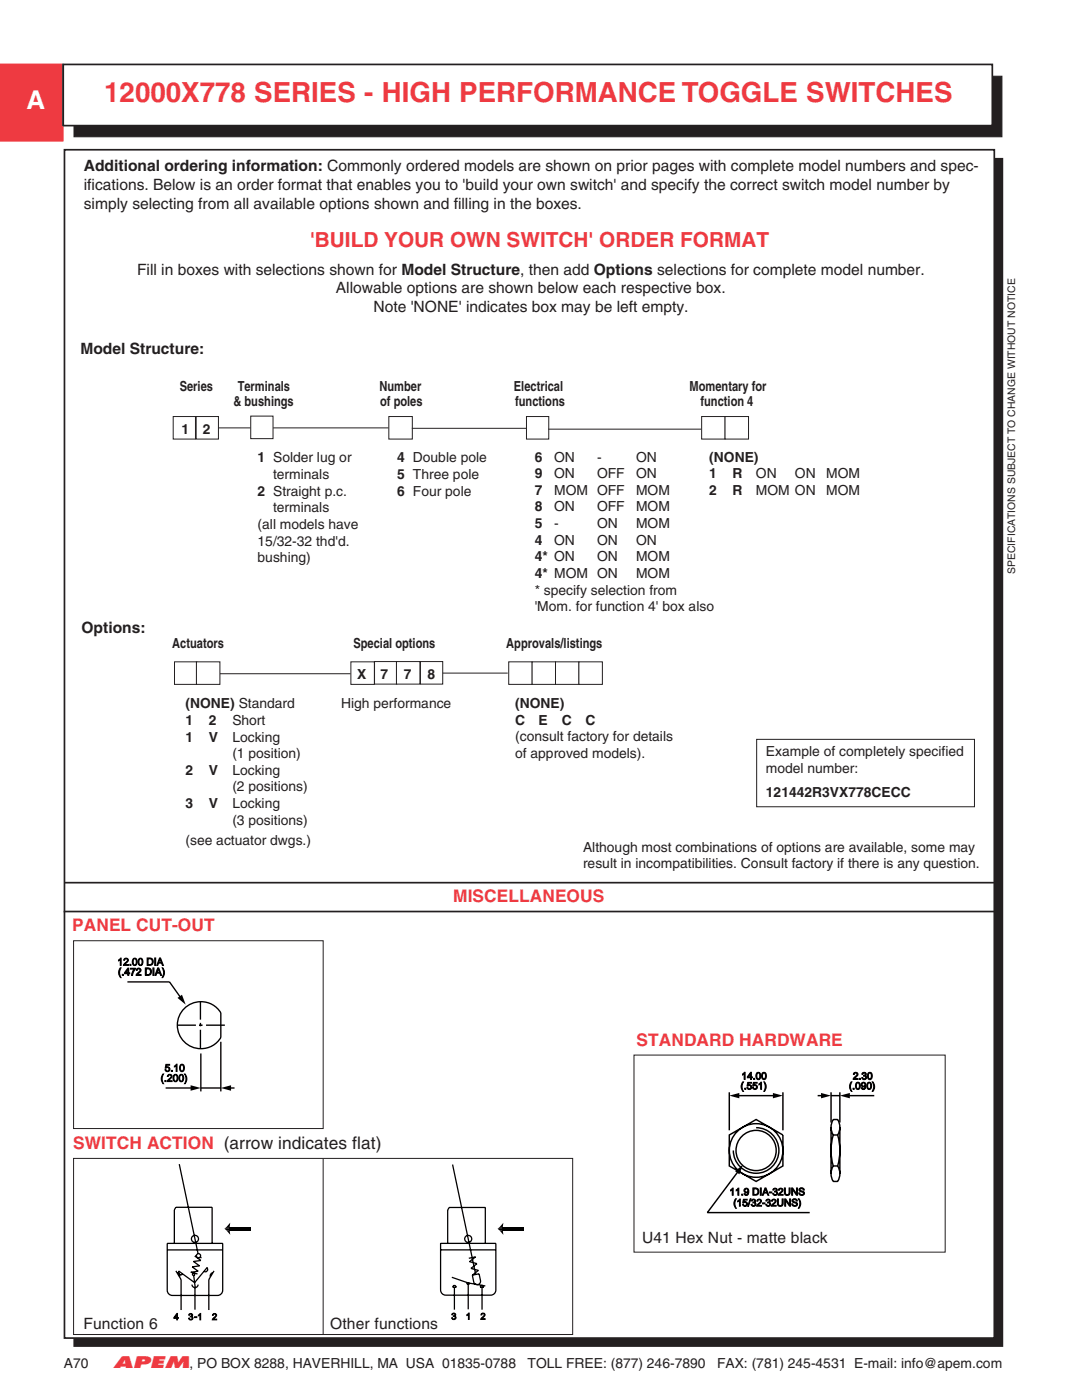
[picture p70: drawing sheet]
<svg xmlns="http://www.w3.org/2000/svg" width="216mm" height="279mm" viewBox="0 0 216 279" stroke-linecap="round" stroke-linejoin="round" font-family="sans-serif">
<defs><g id="words">
<text font-size="5.5" fill="#ee3a41" x="20.8" y="20.4">12000X778 SERIES - HIGH PERFORMANCE TOGGLE SWITCHES</text>
<text font-size="5.2" fill="#fff" x="5.3" y="21.9">A</text>
<text font-size="4.1" fill="#ee3a41" x="61.9" y="49.2">'BUILD YOUR OWN SWITCH' ORDER FORMAT</text>
<g font-size="3.5" fill="#ee3a41">
<text x="14.4" y="185.9">PANEL CUT-OUT</text>
<text x="90.4" y="180.1">MISCELLANEOUS</text>
<text x="127" y="208.8">STANDARD HARDWARE</text>
<text x="14.6" y="229.3">SWITCH ACTION (arrow indicates flat)</text>
</g>
<text font-size="3.2" fill="#ee3a41" x="22.7" y="273">APEM</text>
<g font-size="3.1" fill="#231f20">
<text x="16.7" y="34.2">Additional ordering information: Commonly ordered models are shown on prior pages with complete model numbers and spec-</text>
<text x="16.7" y="37.9">ifications. Below is an order format that enables you to 'build your own switch' and specify the correct switch model number by</text>
<text x="16.7" y="41.7">simply selecting from all available options shown and filling in the boxes.</text>
<text x="27.4" y="54.8">Fill in boxes with selections shown for Model Structure, then add Options selections for complete model number.</text>
<text x="67" y="58.6">Allowable options are shown below each respective box.</text>
<text x="74.5" y="62.3">Note 'NONE' indicates box may be left empty.</text>
<text x="16.1" y="70.7">Model Structure:</text>
<text x="16.3" y="126.3">Options:</text>
<text x="128.1" y="248.1">U41 Hex Nut - matte black</text>
<text x="16.7" y="265.2">Function 6</text>
<text x="65.9" y="265.2">Other functions</text>
</g>
<g font-size="2.8" fill="#231f20">
<text x="35.9" y="78">Series</text>
<text x="46.6" y="81.1">&amp; bushings</text>
<text x="47.4" y="78">Terminals</text>
<text x="75.7" y="78">Number</text>
<text x="75.8" y="81.1">of poles</text>
<text x="102.5" y="78">Electrical</text>
<text x="102.8" y="81.1">functions</text>
<text x="137.6" y="78">Momentary for</text>
<text x="139.8" y="81.1">function 4</text>
<text x="36.2" y="86.6">1</text>
<text x="40.5" y="86.6">2</text>
<text x="51.4" y="92.3">1 Solder lug or</text>
<text x="54.5" y="95.6">terminals</text>
<text x="79.3" y="92.3">4 Double pole</text>
<text x="79.3" y="95.6">5 Three pole</text>
<text x="106.7" y="92.1">6</text>
<text x="106.7" y="95.4">9</text>
<text x="110.6" y="92.1">ON</text>
<text x="110.6" y="95.4">ON</text>
<text x="119.1" y="92.1">-</text>
<text x="119.1" y="95.4">OFF</text>
<text x="126.9" y="92.1">ON</text>
<text x="126.9" y="95.4">ON</text>
<text x="141.5" y="92.1">(NONE)</text>
<text x="141.5" y="95.4">1</text>
<text x="146.2" y="95.4">R</text>
<text x="150.8" y="95.4">ON</text>
<text x="158.6" y="95.4">ON</text>
<text x="164.9" y="95.4">MOM</text>
<text x="51.4" y="98.9">2 Straight p.c.</text>
<text x="79.3" y="98.9">6 Four pole</text>
<text x="106.7" y="98.8">7</text>
<text x="110.6" y="98.8">MOM OFF</text>
<text x="126.9" y="98.8">MOM</text>
<text x="141.5" y="98.8">2</text>
<text x="146.2" y="98.8">R</text>
<text x="150.8" y="98.8">MOM ON</text>
<text x="164.9" y="98.8">MOM</text>
<text x="51.4" y="105.5">(all models have</text>
<text x="54.5" y="102.2">terminals</text>
<text x="106.7" y="102.1">8</text>
<text x="106.7" y="105.4">5</text>
<text x="110.6" y="102.1">ON</text>
<text x="110.6" y="105.4">-</text>
<text x="119.1" y="105.4">ON</text>
<text x="119.1" y="102.1">OFF</text>
<text x="126.9" y="102.1">MOM</text>
<text x="126.9" y="105.4">MOM</text>
<text x="51.4" y="108.9">15/32-32 thd'd.</text>
<text x="51.4" y="112.2">bushing)</text>
<text x="106.7" y="108.7">4</text>
<text x="106.7" y="112">4* ON</text>
<text x="110.6" y="108.7">ON</text>
<text x="119.1" y="108.7">ON</text>
<text x="119.1" y="112">ON</text>
<text x="126.9" y="108.7">ON</text>
<text x="126.9" y="112">MOM</text>
<text x="106.7" y="115.4">4* MOM ON</text>
<text x="106.7" y="118.7">* specify selection from</text>
<text x="126.9" y="115.4">MOM</text>
<text x="106.7" y="122">'Mom. for function 4' box also</text>
<text x="34.4" y="129.3">Actuators</text>
<text x="70.5" y="129.3">Special options</text>
<text x="101" y="129.3">Approvals/listings</text>
<text x="71.3" y="135.4">X</text>
<text x="76" y="135.4">7</text>
<text x="80.6" y="135.4">7</text>
<text x="85.3" y="135.4">8</text>
<text x="37" y="141.4">(NONE) Standard</text>
<text x="68.1" y="141.4">High performance</text>
<text x="102.8" y="141.3">(NONE)</text>
<text x="37" y="144.7">1</text>
<text x="37" y="148">1</text>
<text x="41.7" y="144.7">2</text>
<text x="41.7" y="148">V</text>
<text x="46.4" y="144.7">Short</text>
<text x="46.4" y="148">Locking</text>
<text x="102.8" y="144.6">C</text>
<text x="102.8" y="148">(consult factory for details</text>
<text x="107.5" y="144.6">E</text>
<text x="112.1" y="144.6">C</text>
<text x="116.8" y="144.6">C</text>
<text x="37" y="154.6">2</text>
<text x="41.7" y="154.6">V</text>
<text x="46.4" y="151.3">(1 position)</text>
<text x="46.4" y="154.6">Locking</text>
<text x="102.8" y="151.3">of approved models).</text>
<text x="152.8" y="151">Example of completely specified</text>
<text x="152.8" y="154.3">model number:</text>
<text x="37" y="161.3">3</text>
<text x="41.7" y="161.3">V</text>
<text x="46.4" y="158">(2 positions)</text>
<text x="46.4" y="161.3">Locking</text>
<text x="152.8" y="159">121442R3VX778CECC</text>
<text x="46.4" y="164.6">(3 positions)</text>
<text x="37" y="168.6">(see actuator dwgs.)</text>
<text x="116.3" y="170">Although most combinations of options are available, some may</text>
<text x="116.3" y="173.3">result in incompatibilities. Consult factory if there is any question.</text>
<text x="12.8" y="272.9">A70</text>
<text x="37.8" y="273">, PO BOX 8288, HAVERHILL, MA USA 01835-0788</text>
<text x="105.3" y="273">TOLL FREE: (877) 246-7890</text>
<text x="143.1" y="273">FAX: (781) 245-4531 E-mail: info@apem.com</text>
</g>
<text font-size="2.1" fill="#231f20" x="202.6" y="114.5" transform="rotate(-90 202.6 114.5)">SPECIFICATIONS SUBJECT TO CHANGE WITHOUT NOTICE</text>
<g font-size="2.1">
<text x="23.4" y="192.7">12.00 DIA</text>
<text x="23.5" y="194.7">(.472 DIA)</text>
<text x="32" y="215.9">(.200)</text>
<text x="32.9" y="213.8">5.10</text>
</g>
<g font-size="2">
<text x="148" y="215.4">14.00</text>
<text x="170.2" y="215.4">2.30</text>
<text x="147.7" y="217.4">(.551)</text>
<text x="169.4" y="217.4">(.090)</text>
<text x="145.6" y="238.5">11.9 DIA-32UNS</text>
<text x="146.3" y="240.7">(15/32-32UNS)</text>
</g>
<g font-size="1.8">
<text x="34.6" y="263.4">4</text>
<text x="37.6" y="263.4">3-1</text>
<text x="42.3" y="263.4">2</text>
<text x="90.1" y="263.3">3</text>
<text x="93" y="263.3">1</text>
<text x="95.9" y="263.3">2</text>
</g>
</g></defs>
<path d="M-.1 12.9h12.6v15.2h-12.6z" fill-rule="evenodd" fill="#ee3a41" stroke="#ee3a41" stroke-width=".34"/>
<path d="M14.8 31.7h185.2v236.9h-185.2z" fill-rule="evenodd" fill="#231f20" stroke="#231f20" stroke-width=".34"/>
<path d="M12.9 29.9h185.5v237.1h-185.5z" fill-rule="evenodd" fill="#fff" stroke="#231f20" stroke-width=".34"/>
<g fill="#fff" stroke="#231f20" stroke-width=".2">
<path d="M34.6 83.1h4.4v4.5h-4.4z" fill-rule="evenodd"/>
<path d="M77.6 83.1h4.7v4.5h-4.7z" fill-rule="evenodd"/>
</g>
<path d="M82.2 85.5h22.9" fill="none" stroke="#231f20" stroke-width=".2"/>
<path d="M105.1 83.1h4.4v4.5h-4.4z" fill-rule="evenodd" fill="#fff" stroke="#231f20" stroke-width=".2"/>
<path d="M14.8 15.2h185.1v12.1h-185.1z" fill-rule="evenodd" fill="#231f20" stroke="#231f20" stroke-width=".2"/>
<path d="M12.6 12.9h185.4v12.2h-185.4z" fill-rule="evenodd" fill="#fff" stroke="#231f20" stroke-width=".34"/>
<path d="M50 83h4.5v4.5h-4.5z" fill-rule="evenodd" fill="#fff" stroke="#231f20" stroke-width=".2"/>
<path d="M43.5 85.4h6.5M54.5 85.4h23M109.4 85.6h30.5" fill="none" stroke="#231f20" stroke-width=".2"/>
<g fill="#fff" stroke="#231f20" stroke-width=".2">
<path d="M34.8 132.1h4.5v4.5h-4.5z" fill-rule="evenodd"/>
<path d="M70 132.1h4.7v4.5h-4.7z" fill-rule="evenodd"/>
</g>
<path d="M43.9 134.5h26" fill="none" stroke="#231f20" stroke-width=".2"/>
<g fill="#fff" stroke="#231f20" stroke-width=".2">
<path d="M101.5 132.1h4.7v4.5h-4.7z" fill-rule="evenodd"/>
<path d="M106.2 132.1h4.7v4.5h-4.7z" fill-rule="evenodd"/>
<path d="M39.2 132.1h4.7v4.5h-4.7z" fill-rule="evenodd"/>
<path d="M110.8 132.1h4.7v4.5h-4.7z" fill-rule="evenodd"/>
<path d="M115.5 132.1h4.7v4.5h-4.7z" fill-rule="evenodd"/>
<path d="M151 147.6h43.4v13.4h-43.4z" fill-rule="evenodd"/>
</g>
<path d="M83.7 134.3h17.6" fill="none" stroke="#231f20" stroke-width=".2"/>
<g fill="#fff" stroke="#231f20" stroke-width=".2">
<path d="M39.1 83.1h4.5v4.5h-4.5z" fill-rule="evenodd"/>
<path d="M140 83.1h4.7v4.5h-4.7z" fill-rule="evenodd"/>
<path d="M144.7 83.1h4.7v4.5h-4.7z" fill-rule="evenodd"/>
</g>
<path d="M12.7 181.9h186.4" fill="none" stroke="#231f20" stroke-width=".34"/>
<g fill="#fff" stroke="#231f20" stroke-width=".2">
<path d="M14.7 187.7h49.8v37.5h-49.8z" fill-rule="evenodd"/>
<path d="M14.7 231.2h99.6v35.1h-99.6z" fill-rule="evenodd"/>
</g>
<path d="M12.8 176.2h186.2" fill="none" stroke="#231f20" stroke-width=".34"/>
<path d="M64.5 231.2v35" fill="none" stroke="#231f20" stroke-width=".2"/>
<g fill="#fff" stroke="#231f20" stroke-width=".2">
<path d="M126.5 210.6h62.1v39.3h-62.1z" fill-rule="evenodd"/>
<path d="M74.7 132h4.5v4.5h-4.5z" fill-rule="evenodd"/>
<path d="M79.1 132h4.7v4.5h-4.7z" fill-rule="evenodd"/>
<path d="M83.9 132h4.4v4.5h-4.4z" fill-rule="evenodd"/>
</g>
<g fill="none" stroke="#000" stroke-width=".27">
<path d="M25.4 196h8.4l2.5 3.4M40 199.8v3.7M33 217.1h5.7M35.4 204.6h3.7M36.5 201.6a4.7 4.7 0 0 1 7.6 .5v5a4.7 4.7 0 0 1-6.8 1.3 4.7 4.7 0 0 1-.8-6.8zM39.7 204.6h.7M40 204.1v.7M40 205.5v3.8M40.1 217.1h4M40.1 210.2v7.6M41.1 204.6h3.8M44.1 207.9v9.9"/>
<path d="M45.4 217.1h1.4"/>
</g>
<g fill="#000">
<path d="M35.4 199.2l.9-.7 .8 2zM38 216.6l2.1 .5-2.1 .6zM44.1 217.1l2-.5v1.1zM145.5 218.7l2-.6v1.1zM154.2 218.1l2 .6-2 .5zM163.8 218.1l2 .6-2 .5zM167.6 218.7l2-.6v1.1zM146.7 233.7l1.6-1.3-.8 2zM44.8 245.2l.4-.3h.6v.3zM45.9 244l-.1 .9h-.6zM44.8 245.2h1v.3h-.6zM45.2 245.5h.6l.1 .9z"/>
<path d="M45.8 244.9h4.3v.6h-4.3zM99.3 245.2l.4-.3h.6v.3zM100.4 244l-.1 .9h-.6zM99.3 245.2h1v.3l-.6 .1zM99.7 245.6l.6-.1 .1 .9zM100.3 244.9h4.2v.6h-4.2z"/>
</g>
<g fill="none" stroke="#000" stroke-width=".29">
<path d="M145.5 218v7.6M146.9 218.7h8M156.2 218v7.6M163.2 218.7h1.3M165.8 218v6M165.8 218.7h1.8M167.6 218v6M168.9 218.7h5.6M145.5 226.5l5.4-3.1 5.3 3.1v6.2l-5.3 3.1-5.4-3.1zM147.5 233.5l-6.4 8.5h20.5M150.9 225.1a4.5 4.5 0 0 1 4.5 4.5 4.5 4.5 0 0 1-4.5 4.5 4.5 4.5 0 0 1-4.6-4.5M165.8 225v9.2"/>
<path d="M166.3 226.5a11.1 11.1 0 0 0 0 6.2M166.3 232.7a2.94 2.94 0 0 0 0 3.1h.8a2.94 2.94 0 0 0 0-3.1M166.3 226.5a2.94 2.94 0 0 1 0-3.1h.8a2.94 2.94 0 0 1 0 3.1M166.3 232.7h.8M166.3 226.5h.8M167.1 226.5a11.1 11.1 0 0 1 0 6.2M167.6 225v9.2"/>
<circle cx="150.9" cy="229.6" r="5.4"/>
<circle cx="150.9" cy="229.6" r="4"/>
</g>
<g fill="none" stroke="#000" stroke-width=".26">
<path d="M35.8 232.3l3.7 17.9M33.4 248.1h11v9.4a1.04 1.04 0 0 1-1 1h-9a1.04 1.04 0 0 1-1-1zM33.4 249.4h11M34.8 248.1v-6.6l.3-.6h7.2v7.2M35.1 253.6l1 1.8v6M35.4 254.1l.2-.1 .3 .6-.1 .2M35.7 253.7v.1a.44 .44 0 0 0 .2 .6 .44 .44 0 0 0 .6-.2M38.3 256.4a.61 .61 0 0 0 .6 .6 .61 .61 0 0 0 .6-.6M38.7 254.5l.3 2.5M38.9 257v4.4M39.2 250.8l-.3-.1 1.2 .9-1.5 .2 1.2 .8-1.5 .2 1.2 .9-1.4 .2 1.3 .3M39.9 250.9l.3 .1"/>
<path d="M41.3 253a.44 .44 0 0 1 0 .7 .44 .44 0 0 1-.6 0M41.4 252.9l-2.6 3.1-3.2-2.4M42.4 254.1l-.2-.1-.3 .6 .1 .2M42.7 253.6l-1 1.8v6"/>
<circle cx="38.6" cy="254.3" r=".22"/>
<circle cx="38.9" cy="247.2" r=".71"/>
<circle cx="39.6" cy="250.6" r=".42"/>
</g>
<g fill="none" stroke="#000" stroke-width=".25">
<path d="M90.3 232.4l4.6 22M87.9 248.1h11v9.3a1.03 1.03 0 0 1-1 1.1h-9a1.03 1.03 0 0 1-1-1.1zM87.9 249.4h11M89.3 248.1v-6.6l.3-.5h7.2v7.1M90.2 254.9l3.2 1.1 3.4 .6M90.5 256.5h.3l.3 .4h-.8zM90.7 256.9v4.5M93.2 256.1h.5v.2h-.5zM93.4 256.3v5M93.5 251.1l1.4-.3-1.2 1 1.5 .4-1.2 .9 1.5 .4-1.3 1M94.2 254.5l1.4-.3 .3 1.4a.69 .69 0 0 1-.6 .8 .69 .69 0 0 1-.8-.6zM96 256.5h.4l.1 .4h-.7z"/>
<path d="M96.2 256.9v4.5"/>
<circle cx="93.4" cy="247.2" r=".7"/>
</g>
<use href="#words"/>
</svg>
